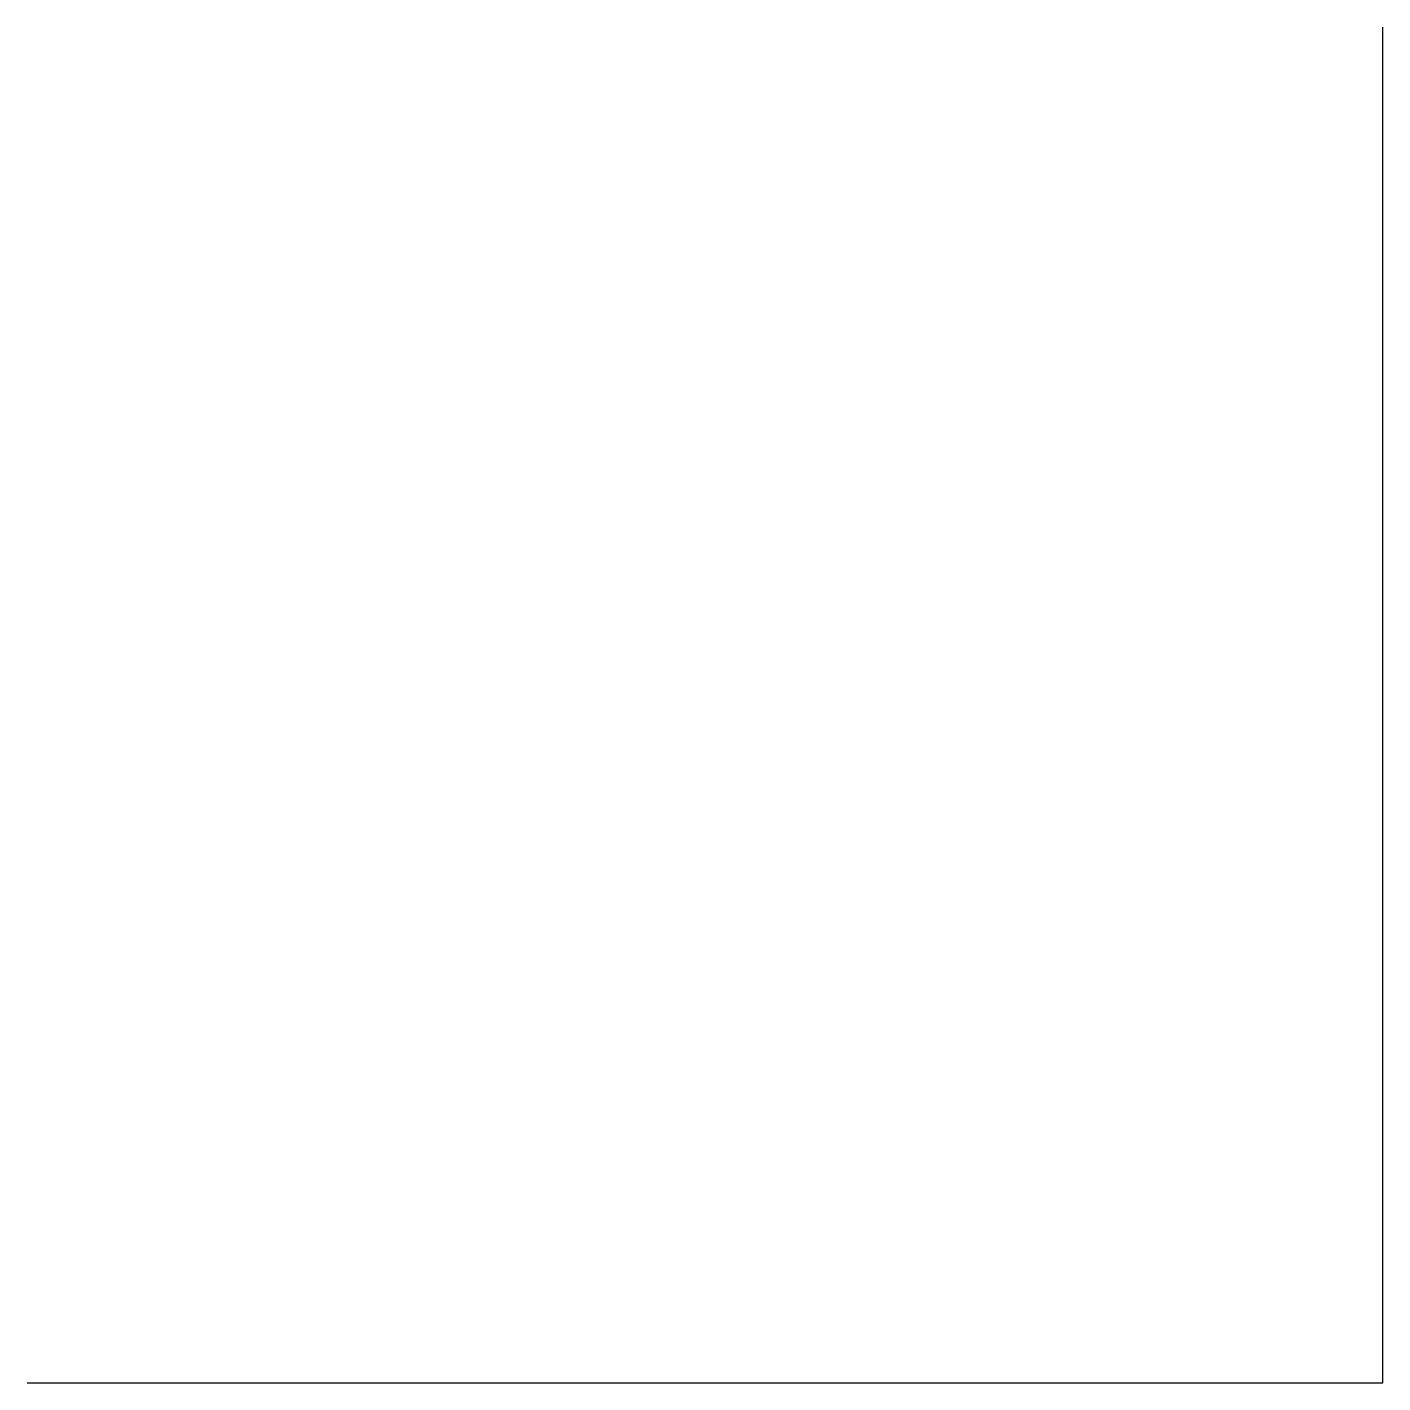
# Model space of a CAD drawing. Header units: millimetres. Extents: x 0 to 10, y 40 to 50.
import ezdxf

# ---------------------------------------------------------------- set-up
doc = ezdxf.new("R2010")
doc.units = ezdxf.units.MM

msp = doc.modelspace()

# ---------------------------------------------------------------- linework, layer by layer
msp.add_lwpolyline([(0, 40), (10, 40), (10, 50)])

doc.saveas('drawing.dxf')
